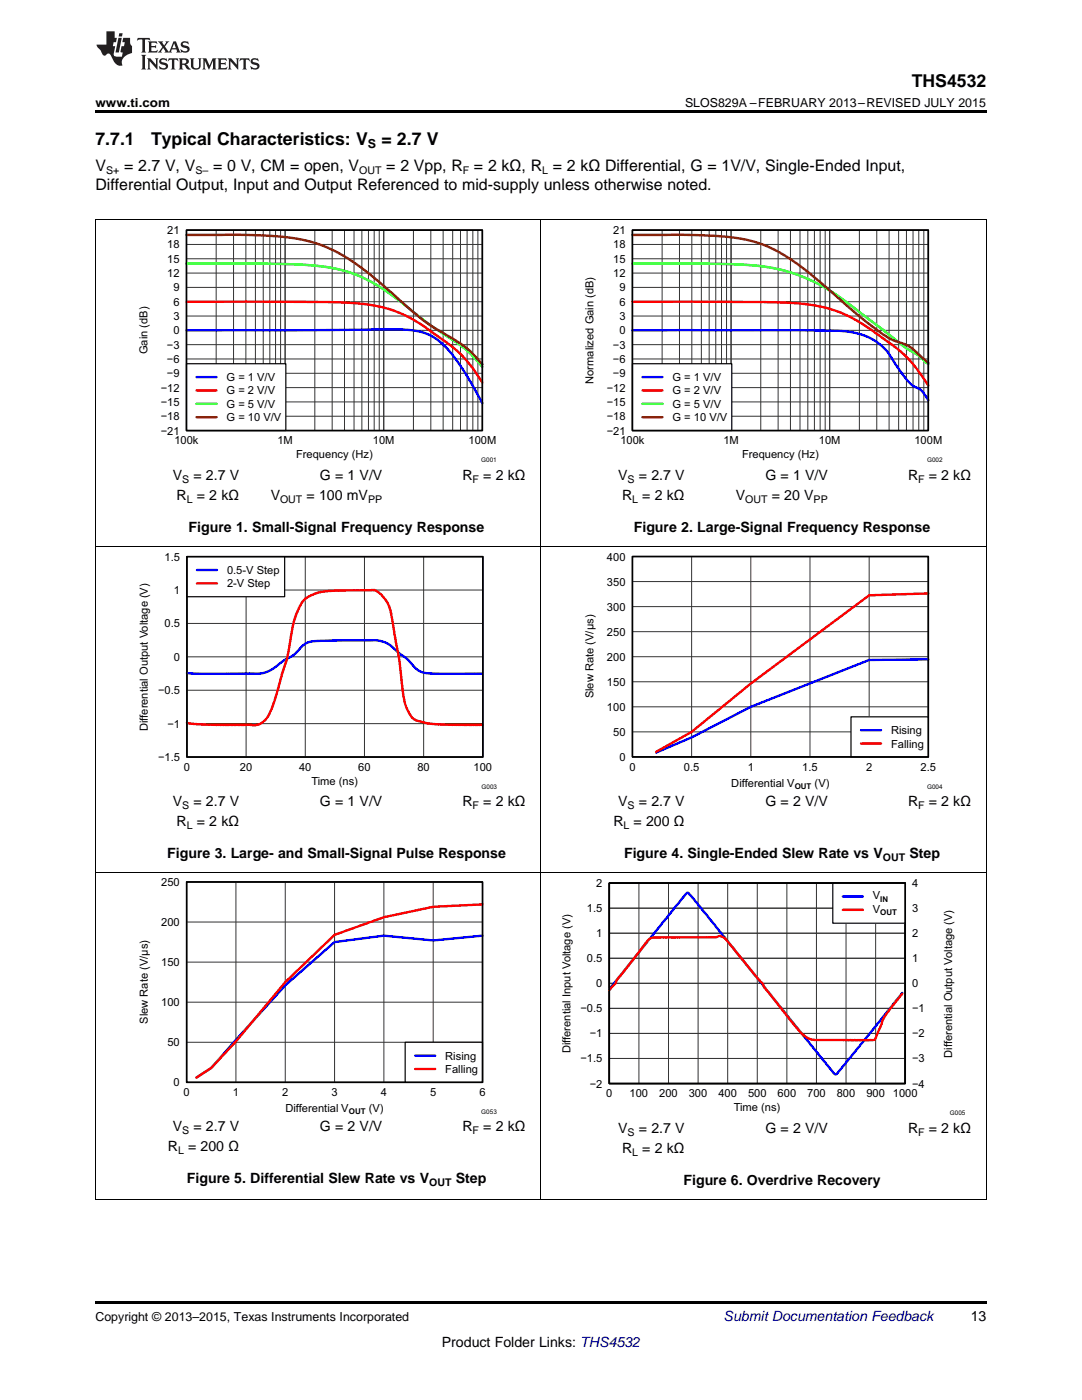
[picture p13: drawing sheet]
<svg xmlns="http://www.w3.org/2000/svg" width="216mm" height="279mm" viewBox="0 0 216 279" stroke-linecap="round" stroke-linejoin="round" font-family="sans-serif">
<defs><g id="words">
<g font-size="3.5">
<text x="181.9" y="17.3">THS4532</text>
<text x="19" y="28.9">7.7.1</text>
<text x="30.1" y="28.9">Typical Characteristics: V</text>
<text x="76.1" y="28.9">= 2.7 V</text>
</g>
<g font-size="3.2">
<text x="19" y="34.1">V</text>
<text x="24.8" y="34.1">= 2.7 V, V</text>
<text x="42.5" y="34.1">= 0 V, CM = open, V</text>
<text x="77.1" y="34.1">= 2 Vpp, R = 2 kΩ, R = 2 kΩ Differential, G = 1V/V, Single-Ended Input,</text>
<text x="19" y="38">Differential Output, Input and Output Referenced to mid-supply unless otherwise noted.</text>
</g>
<g font-size="2.8">
<text x="34.5" y="95.7">V</text>
<text x="38.6" y="95.7">= 2.7 V</text>
<text x="63.8" y="95.7">G = 1 V/V</text>
<text x="92.3" y="95.7">R</text>
<text x="96.4" y="95.7">= 2 kΩ</text>
<text x="123.4" y="95.7">V</text>
<text x="127.5" y="95.7">= 2.7 V</text>
<text x="152.7" y="95.7">G = 1 V/V</text>
<text x="181.2" y="95.7">R</text>
<text x="185.3" y="95.7">= 2 kΩ</text>
<text x="35.2" y="99.7">R</text>
<text x="39.3" y="99.7">= 2 kΩ</text>
<text x="54" y="99.7">V</text>
<text x="61.2" y="99.7">= 100 mV</text>
<text x="124.1" y="99.7">R</text>
<text x="128.2" y="99.7">= 2 kΩ</text>
<text x="146.8" y="99.7">V</text>
<text x="154" y="99.7">= 20 V</text>
<text x="37.6" y="106.1">Figure 1. Small-Signal Frequency Response</text>
<text x="126.5" y="106.1">Figure 2. Large-Signal Frequency Response</text>
<text x="34.5" y="160.9">V</text>
<text x="38.6" y="160.9">= 2.7 V</text>
<text x="63.8" y="160.9">G = 1 V/V</text>
<text x="92.3" y="160.9">R</text>
<text x="96.4" y="160.9">= 2 kΩ</text>
<text x="123.4" y="160.9">V</text>
<text x="127.5" y="160.9">= 2.7 V</text>
<text x="152.7" y="160.9">G = 2 V/V</text>
<text x="181.2" y="160.9">R</text>
<text x="185.3" y="160.9">= 2 kΩ</text>
<text x="35.2" y="164.9">R</text>
<text x="39.3" y="164.9">= 2 kΩ</text>
<text x="122.4" y="164.9">R</text>
<text x="126.4" y="164.9">= 200 Ω</text>
<text x="33.4" y="171.2">Figure 3. Large- and Small-Signal Pulse Response</text>
<text x="124.5" y="171.2">Figure 4. Single-Ended Slew Rate vs V</text>
<text x="181.5" y="171.2">Step</text>
<text x="34.5" y="225.7">V</text>
<text x="38.6" y="225.7">= 2.7 V</text>
<text x="63.8" y="225.7">G = 2 V/V</text>
<text x="92.3" y="225.7">R</text>
<text x="96.4" y="225.7">= 2 kΩ</text>
<text x="123.4" y="226.1">V</text>
<text x="127.5" y="226.1">= 2.7 V</text>
<text x="152.7" y="226.1">G = 2 V/V</text>
<text x="181.2" y="226.1">R</text>
<text x="185.3" y="226.1">= 2 kΩ</text>
<text x="33.5" y="229.7">R</text>
<text x="37.5" y="229.7">= 200 Ω</text>
<text x="124.1" y="230">R</text>
<text x="128.2" y="230">= 2 kΩ</text>
<text x="37.3" y="236.1">Figure 5. Differential Slew Rate vs V</text>
<text x="90.9" y="236.1">Step</text>
<text x="136.4" y="236.4">Figure 6. Overdrive Recovery</text>
<text x="193.7" y="263.6">13</text>
<text x="88.2" y="268.9">Product Folder Links: THS4532</text>
</g>
<text font-size="2.8" fill="#0000c8" x="144.4" y="263.6">Submit Documentation Feedback</text>
<g font-size="2.5">
<text x="19" y="21.4">www.ti.com</text>
<text x="136.7" y="21.4">SLOS829A –FEBRUARY 2013–REVISED JULY 2015</text>
<text x="73.4" y="29.6">S</text>
<text x="19" y="263.6">Copyright © 2013–2015, Texas Instruments Incorporated</text>
</g>
<g font-size="2.2">
<text x="33.4" y="46.7">21</text>
<text x="122.4" y="46.7">21</text>
<text x="33.4" y="52.4">15</text>
<text x="33.4" y="49.6">18</text>
<text x="122.4" y="52.4">15</text>
<text x="122.4" y="49.6">18</text>
<text x="33.4" y="55.3">12</text>
<text x="34.6" y="58.2">9</text>
<text x="122.4" y="55.3">12</text>
<text x="123.6" y="58.2">9</text>
<text x="34.6" y="63.9">3</text>
<text x="34.6" y="61">6</text>
<text x="123.6" y="63.9">3</text>
<text x="123.6" y="61">6</text>
<text x="29.4" y="70.7" transform="rotate(-90 29.4 70.7)">Gain (dB)</text>
<text x="33.3" y="69.6">−3</text>
<text x="34.6" y="66.7">0</text>
<text x="122.3" y="69.6">−3</text>
<text x="123.6" y="66.7">0</text>
<text x="33.3" y="75.3">−9</text>
<text x="33.3" y="72.4">−6</text>
<text x="45.2" y="76.1">G = 1 V/V</text>
<text x="118.4" y="76.6" transform="rotate(-90 118.4 76.6)">Normalized Gain (dB)</text>
<text x="122.3" y="75.3">−9</text>
<text x="122.3" y="72.4">−6</text>
<text x="134.2" y="76.1">G = 1 V/V</text>
<text x="32.1" y="83.9">−18</text>
<text x="32.1" y="81">−15</text>
<text x="32.1" y="78.2">−12</text>
<text x="45.2" y="78.7">G = 2 V/V</text>
<text x="45.2" y="81.4">G = 5 V/V</text>
<text x="121.1" y="83.9">−18</text>
<text x="121.1" y="81">−15</text>
<text x="121.1" y="78.2">−12</text>
<text x="134.2" y="78.7">G = 2 V/V</text>
<text x="134.2" y="81.4">G = 5 V/V</text>
<text x="32.1" y="86.7">−21</text>
<text x="34.8" y="88.7">100k</text>
<text x="45.2" y="84.1">G = 10 V/V</text>
<text x="55.4" y="88.7">1M</text>
<text x="74.4" y="88.7">10M</text>
<text x="93.5" y="88.7">100M</text>
<text x="121.1" y="86.7">−21</text>
<text x="123.8" y="88.7">100k</text>
<text x="134.2" y="84.1">G = 10 V/V</text>
<text x="144.3" y="88.7">1M</text>
<text x="163.4" y="88.7">10M</text>
<text x="182.5" y="88.7">100M</text>
<text x="59.1" y="91.4">Frequency (Hz)</text>
<text x="148.1" y="91.4">Frequency (Hz)</text>
<text x="32.8" y="111.9">1.5</text>
<text x="121.1" y="111.9">400</text>
<text x="34.7" y="118.6">1</text>
<text x="45.3" y="114.6">0.5-V Step</text>
<text x="45.3" y="117.2">2-V Step</text>
<text x="121.1" y="116.9">350</text>
<text x="32.8" y="125.2">0.5</text>
<text x="121.1" y="121.9">300</text>
<text x="34.7" y="131.9">0</text>
<text x="121.1" y="131.9">200</text>
<text x="121.1" y="126.9">250</text>
<text x="121.1" y="136.9">150</text>
<text x="31.5" y="138.5">−0.5</text>
<text x="118.4" y="139.4" transform="rotate(-90 118.4 139.4)">Slew Rate (V/µs)</text>
<text x="121.1" y="141.9">100</text>
<text x="29.5" y="145.9" transform="rotate(-90 29.5 145.9)">Differential Output Voltage (V)</text>
<text x="33.4" y="145.2">−1</text>
<text x="122.4" y="146.9">50</text>
<text x="177.8" y="146.5">Rising</text>
<text x="177.8" y="149.2">Falling</text>
<text x="31.5" y="151.9">−1.5</text>
<text x="36.7" y="153.8">0</text>
<text x="47.9" y="153.8">20</text>
<text x="59.7" y="153.8">40</text>
<text x="71.5" y="153.8">60</text>
<text x="83.3" y="153.8">80</text>
<text x="94.5" y="153.8">100</text>
<text x="123.6" y="151.9">0</text>
<text x="125.6" y="153.8">0</text>
<text x="136.5" y="153.8">0.5</text>
<text x="149.2" y="153.8">1</text>
<text x="160.1" y="153.8">1.5</text>
<text x="172.8" y="153.8">2</text>
<text x="183.7" y="153.8">2.5</text>
<text x="62.1" y="156.6">Time (ns)</text>
<text x="145.9" y="157">Differential V</text>
<text x="162.5" y="157">(V)</text>
<text x="32.2" y="176.8">250</text>
<text x="119" y="177">2</text>
<text x="174.2" y="179.5">V</text>
<text x="182" y="177">4</text>
<text x="32.2" y="184.8">200</text>
<text x="117.1" y="182">1.5</text>
<text x="174.2" y="182.2">V</text>
<text x="182" y="182">3</text>
<text x="119" y="187">1</text>
<text x="182" y="187">2</text>
<text x="32.2" y="192.8">150</text>
<text x="117.1" y="192">0.5</text>
<text x="119" y="197">0</text>
<text x="182" y="197">0</text>
<text x="182" y="192">1</text>
<text x="32.2" y="200.8">100</text>
<text x="115.8" y="202">−0.5</text>
<text x="182" y="202">−1</text>
<text x="29.5" y="204.3" transform="rotate(-90 29.5 204.3)">Slew Rate (V/µs)</text>
<text x="33.4" y="208.8">50</text>
<text x="117.7" y="207">−1</text>
<text x="182" y="207">−2</text>
<text x="88.8" y="211.5">Rising</text>
<text x="88.8" y="214.1">Falling</text>
<text x="113.8" y="210.2" transform="rotate(-90 113.8 210.2)">Differential Input Voltage (V)</text>
<text x="115.8" y="212">−1.5</text>
<text x="182" y="212">−3</text>
<text x="190" y="211.1" transform="rotate(-90 190 211.1)">Differential Output Voltage (V)</text>
<text x="34.6" y="216.8">0</text>
<text x="36.6" y="218.8">0</text>
<text x="46.5" y="218.8">1</text>
<text x="56.3" y="218.8">2</text>
<text x="57" y="221.9">Differential V</text>
<text x="66.1" y="218.8">3</text>
<text x="73.6" y="221.9">(V)</text>
<text x="76" y="218.8">4</text>
<text x="85.8" y="218.8">5</text>
<text x="95.7" y="218.8">6</text>
<text x="117.7" y="217">−2</text>
<text x="121" y="219">0</text>
<text x="125.6" y="219">100</text>
<text x="131.5" y="219">200</text>
<text x="137.4" y="219">300</text>
<text x="143.3" y="219">400</text>
<text x="146.4" y="221.7">Time (ns)</text>
<text x="149.3" y="219">500</text>
<text x="155.2" y="219">600</text>
<text x="161.1" y="219">700</text>
<text x="167" y="219">800</text>
<text x="172.9" y="219">900</text>
<text x="178.2" y="219">1000</text>
<text x="182" y="217">−4</text>
</g>
<g font-size="2.1">
<text x="21.2" y="34.7">S+</text>
<text x="39" y="34.7">S–</text>
<text x="71.7" y="34.7">OUT</text>
<text x="92.4" y="34.7">F</text>
<text x="108.2" y="34.7">L</text>
<text x="36.3" y="96.3">S</text>
<text x="37.3" y="100.3">L</text>
<text x="55.9" y="100.3">OUT</text>
<text x="73.4" y="100.3">PP</text>
<text x="94.3" y="96.3">F</text>
<text x="125.2" y="96.3">S</text>
<text x="126.2" y="100.3">L</text>
<text x="148.7" y="100.3">OUT</text>
<text x="162.3" y="100.3">PP</text>
<text x="183.2" y="96.3">F</text>
<text x="36.3" y="161.5">S</text>
<text x="94.3" y="161.5">F</text>
<text x="125.2" y="161.5">S</text>
<text x="183.2" y="161.5">F</text>
<text x="37.3" y="165.5">L</text>
<text x="124.4" y="165.5">L</text>
<text x="176.2" y="171.8">OUT</text>
<text x="36.3" y="226.3">S</text>
<text x="94.3" y="226.3">F</text>
<text x="125.2" y="226.6">S</text>
<text x="183.2" y="226.6">F</text>
<text x="35.5" y="230.3">L</text>
<text x="126.2" y="230.6">L</text>
<text x="85.7" y="236.6">OUT</text>
</g>
<g font-size="1.6">
<text x="158.6" y="157.4">OUT</text>
<text x="175.7" y="179.9">IN</text>
<text x="175.7" y="182.6">OUT</text>
<text x="69.6" y="222.4">OUT</text>
</g>
<g font-size="1.3">
<text x="96" y="92.3">G001</text>
<text x="185" y="92.3">G002</text>
<text x="96.1" y="157.4">G003</text>
<text x="185" y="157.4">G004</text>
<text x="96" y="222.4">G053</text>
<text x="189.5" y="222.6">G005</text>
</g>
</g></defs>
<path d="M19 259.7h177.8v.5h-177.8z" fill="#000"/>
<path d="M19.1 174.2v65.2M107.9 174.2v65.2M196.8 174.2v65.2M19 239.4h177.8" fill="none" stroke="#000" stroke-width=".2"/>
<path d="M121.6 176.2h59v40h-59z" fill="none" stroke="#000" stroke-width=".24"/>
<g fill="none" stroke="#333" stroke-width=".2">
<path d="M121.6 176.2h59v40h-59zM127.5 176.2v40M133.4 176.2v40M139.3 176.2v40M145.2 176.2v40M151.1 176.2v40M157 176.2v40M162.9 176.2v40M168.8 176.2v40M174.7 176.2v40M121.6 196.2h59M121.6 191.2h59"/>
<path d="M121.6 186.2h59M121.6 181.2h59M121.6 211.2h59M121.6 206.2h59M121.6 201.2h59"/>
</g>
<path d="M121.6 197.4l13-16.2 2.3-2.9 .4-.1 5.3 6.3 23.4 29.2a.85 .85 0 0 0 .9 .6l13.1-16.1" fill="none" stroke="#00f" stroke-width=".48"/>
<path d="M121.6 197.6l.7-.8a2.45 2.45 0 0 0 .9-1.4l5-6.3a4.8 4.8 0 0 1 1.9-1.9l12.9-.2a1.81 1.81 0 0 1 2.3 1l6.4 7.8a2.32 2.32 0 0 1 .9 1.4l5.9 7.4 1.7 1.9a5.1 5.1 0 0 0 4.2 1.1h9.4a.93 .93 0 0 0 1.2-1l.7-1.7a13.4 13.4 0 0 1 2.7-4.5l1.6-2.1" fill="none" stroke="#f00" stroke-width=".48"/>
<path d="M166.2 176.2h14.4v8h-14.4z" fill="#fff"/>
<path d="M37.2 176h59.1v40h-59.1zM166.2 176.2h14.4v8h-14.4z" fill="none" stroke="#000" stroke-width=".24"/>
<path d="M168.2 178.9h4M96.3 186.7l-9.9 1-9.8-1-9.8 1.3-9.9 8.6-14.7 16.5-3 1.9" fill="none" stroke="#00f" stroke-width=".48"/>
<path d="M96.3 180.5l-9.9 .5-9.8 2.1-9.8 3.5-9.9 9.4-9.8 11.8-4.9 5.3-3 1.9M168.2 181.6h4" fill="none" stroke="#f00" stroke-width=".48"/>
<path d="M121.6 176.2h59v40h-59z" fill="none" stroke="#000" stroke-width=".32"/>
<path d="M37.2 176h59.1v40h-59.1zM47.1 176v40M56.9 176v40M66.8 176v40M76.6 176v40M86.4 176v40M37.2 192h59.1M37.2 184h59.1M37.2 208h59.1M37.2 200h59.1" fill="none" stroke="#333" stroke-width=".2"/>
<path d="M80.8 208h15.5v8h-15.5z" fill="#fff"/>
<path d="M37.3 111.1h59v40h-59zM80.8 208h15.5v8h-15.5z" fill="none" stroke="#000" stroke-width=".24"/>
<path d="M37.3 134.3l4.4 .2 10.5-.1 2-.8 2.2-1.6 2-1.1 2-2 1.2-.7 1.1-.3 2.5-.1h9.7l1.8 .3 1 .6 1.9 1.6 1.7 1.3 1.6 1.7 1.3 .8 1 .3 2 .1 9.1-.1M82.8 210.7h4" fill="none" stroke="#00f" stroke-width=".48"/>
<path d="M37.3 144.3l3.2 .3 10.4 .2 .9-.3 1.1-.8 .7-.9 .8-1.9 2.8-9.2 1.2-6.8 .6-2.1 1.2-2.5 .6-.7 .6-.4 1.9-.9 1.6-.3 3-.2 6.8-.1 1.3 .9 1.2 1.5a11.8 11.8 0 0 1 1.3 4.7l1.1 6.6 .4 3a23 23 0 0 0 1.2 7.1l.7 1.3 .7 .8 2.6 .7 3.6 .3 7.5 .1M82.8 213.3h4" fill="none" stroke="#f00" stroke-width=".48"/>
<path d="M37.2 176h59.1v40h-59.1z" fill="none" stroke="#000" stroke-width=".32"/>
<path d="M19.1 109.1v65.2M107.9 109.1v65.2M196.8 109.1v65.2M19 174.2h177.8" fill="none" stroke="#000" stroke-width=".2"/>
<path d="M37.3 111.1h59v40h-59zM37.3 117.8h59M49.1 111.1v40M60.9 111.1v40M72.7 111.1v40M84.5 111.1v40M37.3 137.8h59M37.3 131.1h59M37.3 124.4h59M37.3 144.4h59" fill="none" stroke="#333" stroke-width=".2"/>
<path d="M37.3 111.1h19.5v8h-19.5z" fill="#fff"/>
<path d="M37.3 111.1h19.5v8h-19.5zM126.2 111.1h59v40h-59z" fill="none" stroke="#000" stroke-width=".24"/>
<path d="M39.3 113.8h4M185.2 131.6l-11.8 .1-23.6 9.4-11.8 6.1-7.1 3" fill="none" stroke="#00f" stroke-width=".48"/>
<path d="M39.3 116.4h4M185.2 118.4l-11.8 .4-23.6 17.6-11.8 9.7-7.1 3.9" fill="none" stroke="#f00" stroke-width=".48"/>
<path d="M37.3 111.1h59v40h-59z" fill="none" stroke="#000" stroke-width=".32"/>
<path d="M126.2 111.1h59v40h-59zM126.2 116.1h59M138 111.1v40M149.8 111.1v40M161.6 111.1v40M173.4 111.1v40M126.2 136.1h59M126.2 131.1h59M126.2 126.1h59M126.2 121.1h59M126.2 146.1h59M126.2 141.1h59" fill="none" stroke="#333" stroke-width=".2"/>
<path d="M169.8 143.1h15.4v8h-15.4z" fill="#fff"/>
<path d="M37.2 45.9h59.1v40h-59.1zM169.8 143.1h15.4v8h-15.4z" fill="none" stroke="#000" stroke-width=".24"/>
<path d="M37.2 65.9l41.9-.2 2.2 .1 2.2 .3a11.7 11.7 0 0 1 7.2 5.3l2.4 3.5 3.2 5.6M171.8 145.7h4" fill="none" stroke="#00f" stroke-width=".48"/>
<path d="M37.2 60.2l29.7 .1 5.9 .4 4.2 .8 2.7 .9 2.4 1.2 2.7 1.7 4.6 3.2 1.9 1.6 1.6 1.6 1.8 2.3 1.6 2.4M171.8 148.4h4" fill="none" stroke="#f00" stroke-width=".48"/>
<path d="M126.2 111.1h59v40h-59z" fill="none" stroke="#000" stroke-width=".32"/>
<path d="M19.1 43.9v65.2M107.9 43.9v65.2M196.8 43.9v65.2M19 109.1h177.8" fill="none" stroke="#000" stroke-width=".2"/>
<g fill="none" stroke="#333" stroke-width=".2">
<path d="M37.2 45.9h59.1v40h-59.1zM37.2 57.4h59.1M37.2 54.5h59.1M37.2 51.6h59.1M37.2 48.8h59.1M43.1 45.9v40M46.6 45.9v40M49.1 45.9v40M51 45.9v40M52.5 45.9v40M53.8 45.9v40M55 45.9v40"/>
<path d="M56 45.9v40M56.9 45.9v40M62.8 45.9v40M66.3 45.9v40M68.7 45.9v40M70.6 45.9v40M72.2 45.9v40M73.5 45.9v40M74.7 45.9v40M75.7 45.9v40M76.6 45.9v40M82.5 45.9v40"/>
<path d="M86 45.9v40M88.4 45.9v40M90.3 45.9v40M91.9 45.9v40M93.2 45.9v40M94.3 45.9v40M95.4 45.9v40M37.2 77.4h59.1M37.2 74.5h59.1M37.2 71.6h59.1M37.2 68.8h59.1M37.2 65.9h59.1"/>
<path d="M37.2 63.1h59.1M37.2 60.2h59.1M37.2 83.1h59.1M37.2 80.2h59.1"/>
</g>
<path d="M37.2 52.6h13.4l10.2 .3 4.9 .5 4.2 1 3.9 1.7 4.3 2.8 7.5 5.8 7.1 4.8 1.6 1.5 2 2.3" fill="none" stroke="#0f0" stroke-width=".48"/>
<path d="M37.2 46.9h11.6l6.7 .3 4.9 .7 2 .4 2.4 .9 3.3 1.6 3.2 2 4.1 3.2 9 7.9 2 1.4 4.7 2.8a18 18 0 0 1 5.2 4.6" fill="none" stroke="#8b2500" stroke-width=".48"/>
<path d="M37.2 72.6h19.8v13.3h-19.8z" fill="#fff"/>
<path d="M126.2 45.9h59v40h-59zM37.2 72.6h19.8v13.3h-19.8z" fill="none" stroke="#000" stroke-width=".24"/>
<path d="M39.2 75.3h4M126.2 65.9l40.1 .1 3.6 .3 2.2 .5a11.3 11.3 0 0 1 6.6 6l.2 .3a15.1 15.1 0 0 0 3.6 4.1l.2 .1a4 4 0 0 1 2.3 2.3l.2 .3" fill="none" stroke="#00f" stroke-width=".48"/>
<path d="M39.2 77.9h4M126.2 60.2l29.9 .2 4.9 .3 4.4 .9 2.3 .8 3.2 1.5 2.5 1.6 5.1 3.7 1.8 1.5 1.6 1.6 3.3 4.6" fill="none" stroke="#f00" stroke-width=".48"/>
<path d="M126.2 52.6h12l10.2 .2 5.1 .6 4.2 .9 4.1 1.7 4.7 2.6 14.8 11.2a12.2 12.2 0 0 1 3.7 2.7l.2 .1M39.2 80.6h4" fill="none" stroke="#0f0" stroke-width=".48"/>
<path d="M126.2 46.9h11.4l6.7 .3 4.7 .7 3.8 1.1 3.5 1.8 3.9 2.7 3.8 3.1 7.3 6.4 4.7 3.6a14.2 14.2 0 0 0 4.9 2.3l1.2 .7 3.1 2.8M39.2 83.3h4" fill="none" stroke="#8b2500" stroke-width=".48"/>
<path d="M37.2 45.9h59.1v40h-59.1z" fill="none" stroke="#000" stroke-width=".32"/>
<g fill="none" stroke="#333" stroke-width=".2">
<path d="M126.2 45.9h59v40h-59zM126.2 57.4h59M126.2 54.5h59M126.2 51.6h59M126.2 48.8h59M132.1 45.9v40M135.6 45.9v40M138 45.9v40M139.9 45.9v40M141.5 45.9v40M142.8 45.9v40M144 45.9v40"/>
<path d="M145 45.9v40M145.9 45.9v40M151.8 45.9v40M155.3 45.9v40M157.7 45.9v40M159.6 45.9v40M161.2 45.9v40M162.5 45.9v40M163.6 45.9v40M164.7 45.9v40M165.6 45.9v40M171.5 45.9v40"/>
<path d="M174.9 45.9v40M177.4 45.9v40M179.3 45.9v40M180.9 45.9v40M182.2 45.9v40M183.3 45.9v40M184.3 45.9v40M126.2 77.4h59M126.2 74.5h59M126.2 71.6h59M126.2 68.8h59M126.2 65.9h59"/>
<path d="M126.2 63.1h59M126.2 60.2h59M126.2 83.1h59M126.2 80.2h59"/>
</g>
<path d="M126.2 72.6h19.8v13.3h-19.8z" fill="#fff"/>
<path d="M126.2 72.6h19.8v13.3h-19.8z" fill="none" stroke="#000" stroke-width=".24"/>
<path d="M128.2 75.3h4" fill="none" stroke="#00f" stroke-width=".48"/>
<path d="M128.2 77.9h4" fill="none" stroke="#f00" stroke-width=".48"/>
<path d="M128.2 80.6h4" fill="none" stroke="#0f0" stroke-width=".48"/>
<path d="M128.2 83.3h4" fill="none" stroke="#8b2500" stroke-width=".48"/>
<path d="M126.2 45.9h59v40h-59z" fill="none" stroke="#000" stroke-width=".32"/>
<path d="M19 43.9h177.8" fill="none" stroke="#000" stroke-width=".2"/>
<path d="M19 22h177.8v.5h-177.8z" fill="#000"/>
<g fill="#231f20">
<path d="M27.5 7.6l-.1 .5 .4-.2h.6v.1v2.1l-.2 .4h1l-.3-.4v-2.1l.1-.1h.5l.5 .2-.2-.5zM29.5 8.3l.2 .3v1.5l-.2 .4h1.8l.2-.6a1.04 1.04 0 0 1-1.3 .2v-.7h.6l.3 .2v-.6l-.3 .2h-.6v-.6l.8-.1 .4 .3-.2-.5zM31.5 8.3l.9 1.1-.9 1.1h.8l-.2-.2 .5-.7 .4 .7-.2 .2h1.5l-.1-.2 .1-.4h.9l.1 .4-.2 .2h1l-.3-.3-.7-1.9h-.5l-.9 2-.8-1 .9-1h-.8l.1 .3-.3 .5-.4-.6 .2-.2zM34.7 8.6l.4 1h-.7zM36.3 8.4a.63 .63 0 0 0-.2 .7 .63 .63 0 0 0 .6 .4l.6 .2 .1 .2a.75 .75 0 0 1-.7 .4 .75 .75 0 0 1-.6-.5l.1 .7 .1-.1a1.11 1.11 0 0 0 1.5-.6 1.13 1.13 0 0 0-1.2-.8l-.1-.4a1.04 1.04 0 0 1 1.2 .2l-.2-.5-.1 .1-.5-.2zM28.2 10.9l.2 .4v2.2l-.2 .4h1l-.3-.4v-2.2l.3-.4zM29.3 11.6l.3 .4v1.5l-.3 .4h.8l-.2-.4v-1.3l1.5 1.7v-1.9l.2-.4h-.7l.2 .4v.9l-1.1-1.3zM32 11.8a.62 .62 0 0 0-.2 .7 .62 .62 0 0 0 .6 .4l.6 .1 .1 .3a.76 .76 0 0 1-.7 .3 .76 .76 0 0 1-.6-.4l.1 .7 .1-.1a1.11 1.11 0 0 0 1.5-.6 1.13 1.13 0 0 0-1.2-.8l-.1-.4a1.04 1.04 0 0 1 1.2 .2l-.2-.6-.1 .1-.5-.1zM33.7 11.6l-.2 .6a.61 .61 0 0 1 .8-.3v1.6l-.2 .4h.9l-.2-.4v-1.6a.63 .63 0 0 1 .8 .3l-.2-.6zM35.6 11.6l.3 .4v1.5l-.3 .4h1l-.2-.2v-.8l.5 .2a.76 .76 0 0 0 1.2 .7l-1-1a.58 .58 0 0 0 .6-.5 .58 .58 0 0 0-.5-.6zM36.4 11.9h.1a.45 .45 0 0 1 .5 .1 .45 .45 0 0 1 .1 .5l-.7 .2zM37.9 11.6l.2 .2a2.17 2.17 0 0 0 .3 1.9 .99 .99 0 0 0 1.6-.6v-1.1l.2-.4h-.7l.2 .2a1.92 1.92 0 0 1-.2 1.8 .6 .6 0 0 1-.9-.5v-1.1l.2-.4zM40.4 11.6l.2 .4v1.5l-.2 .4h.7l-.2-.4v-1.4l.8 1.8 .8-1.8v1.4l-.2 .4h.9l-.2-.4v-1.5l.2-.4h-.8l-.6 1.5-.6-1.5zM43.4 11.6l.2 .4v1.5l-.2 .4h1.8l.2-.6a1.04 1.04 0 0 1-1.3 .1v-.6h.5l.4 .2v-.6l-.4 .2h-.5v-.7h.8l.3 .3-.1-.6zM45.5 11.6l.2 .4v1.5l-.2 .4h.7l-.2-.4v-1.3l1.5 1.7v-1.9l.2-.4h-.7l.2 .4v.9l-1.1-1.3zM47.9 11.6l-.1 .6a.61 .61 0 0 1 .8-.3v1.6l-.3 .4h1l-.3-.4 .1-1.6a.63 .63 0 0 1 .7 .3l-.1-.6zM50.2 11.8a.62 .62 0 0 0-.2 .7 .62 .62 0 0 0 .6 .4l.6 .1 .2 .3a.76 .76 0 0 1-.8 .3 .76 .76 0 0 1-.6-.4l.1 .7 .2-.1a1.11 1.11 0 0 0 1.5-.6 1.13 1.13 0 0 0-1.3-.8l-.1-.4a1.04 1.04 0 0 1 1.2 .2l-.1-.6-.2 .1-.5-.1z"/>
<path d="M21.2 6.3v2.6h-1.9l.1 .4 .7 .9a.91 .91 0 0 0 1 .8 .56 .56 0 0 1 .5-.3 .56 .56 0 0 1 .5 .3l.4 .8a1.53 1.53 0 0 0 1.9 1.2 1.54 1.54 0 0 1 1-2.1l.9-.3v-1.4a1.52 1.52 0 0 1-.3-1.6h-1.4l-.2 .8h.5l-.2 .8h-.4l-.2 1v.2l.4 .1-.2 .8a1.93 1.93 0 0 1-1.6-.3l.3-1.8h-.5l.2-.8h.4l.2-.8h-.4v-1.3zM23.6 7.6l-.6 2.9h.7l.6-2.9zM23.8 6.6l-.1 .7h.6l.2-.7z"/>
</g>
<use href="#words"/>
</svg>
